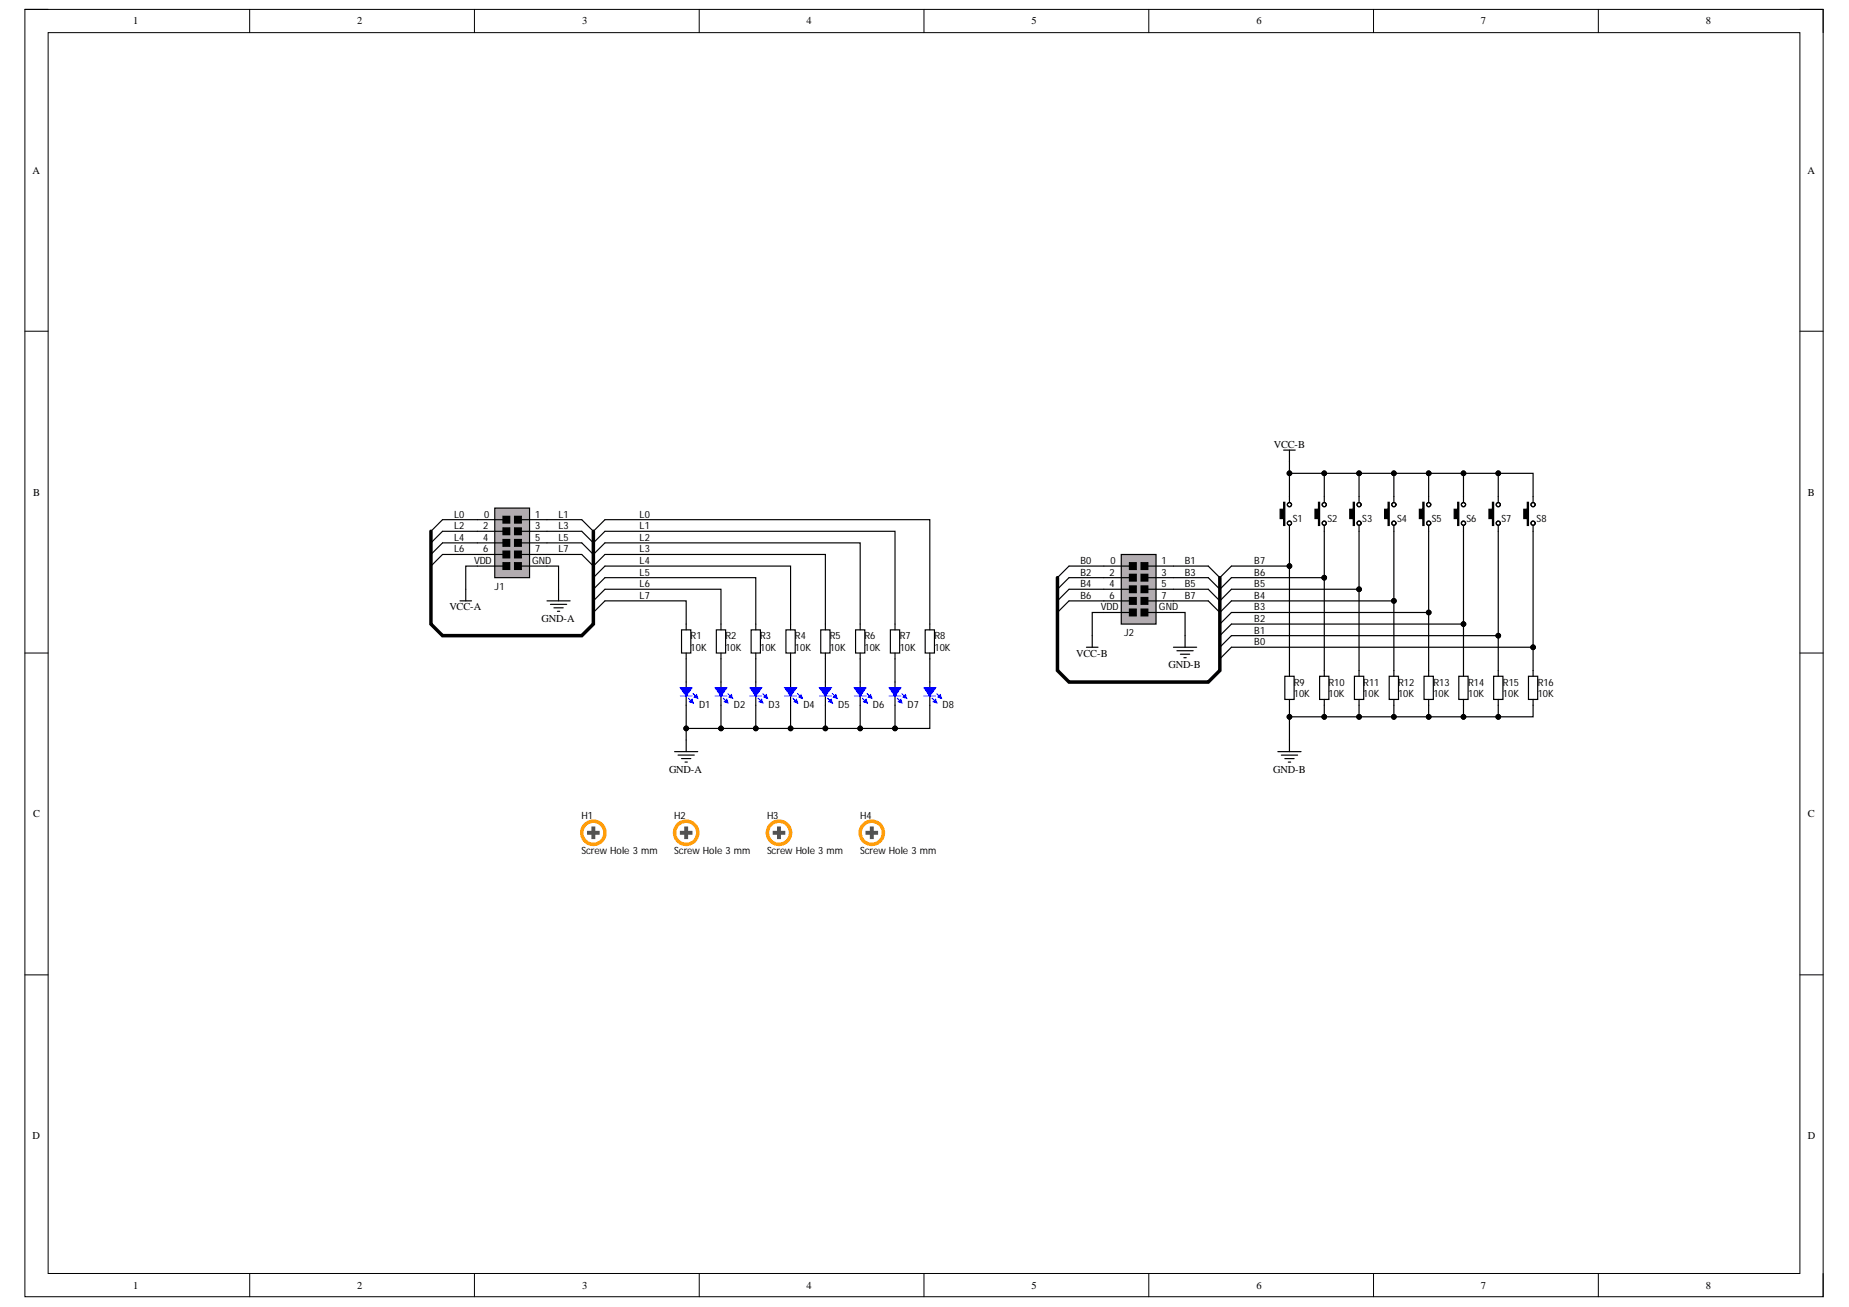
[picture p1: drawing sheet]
<svg xmlns="http://www.w3.org/2000/svg" width="297mm" height="210mm" viewBox="0 0 297 210" stroke-linecap="round" stroke-linejoin="round" font-family="sans-serif">
<defs><g id="words">
<g font-size="1.7">
<text x="21.4" y="3.9">1</text>
<text x="57.4" y="3.9">2</text>
<text x="93.5" y="3.9">3</text>
<text x="129.6" y="3.9">4</text>
<text x="165.7" y="3.9">5</text>
<text x="201.8" y="3.9">6</text>
<text x="237.9" y="3.9">7</text>
<text x="274" y="3.9">8</text>
<text x="5.2" y="27.9">A</text>
<text x="290.4" y="27.9">A</text>
<text x="204.6" y="71.9">VCC-B</text>
<text x="5.3" y="79.6">B</text>
<text x="290.4" y="79.6">B</text>
<text x="72.2" y="98">VCC-A</text>
<text x="87" y="99.9">GND-A</text>
<text x="172.9" y="105.5">VCC-B</text>
<text x="187.7" y="107.3">GND-B</text>
<text x="107.5" y="124.1">GND-A</text>
<text x="204.5" y="124.1">GND-B</text>
<text x="5.3" y="131.3">C</text>
<text x="290.4" y="131.3">C</text>
<text x="5.2" y="182.9">D</text>
<text x="290.4" y="182.9">D</text>
<text x="21.4" y="207">1</text>
<text x="57.4" y="207">2</text>
<text x="93.5" y="207">3</text>
<text x="129.6" y="207">4</text>
<text x="165.7" y="207">5</text>
<text x="201.8" y="207">6</text>
<text x="237.9" y="207">7</text>
<text x="274" y="207">8</text>
</g>
<g font-size="1.6">
<text x="72.9" y="83.1">L0</text>
<text x="77.8" y="83.1">0</text>
<text x="86" y="83.1">1</text>
<text x="89.7" y="83.1">L1</text>
<text x="102.7" y="83.1">L0</text>
<text x="207.7" y="83.8">S1</text>
<text x="213.3" y="83.8">S2</text>
<text x="218.8" y="83.8">S3</text>
<text x="224.4" y="83.8">S4</text>
<text x="230" y="83.8">S5</text>
<text x="235.6" y="83.8">S6</text>
<text x="241.2" y="83.8">S7</text>
<text x="246.9" y="83.8">S8</text>
<text x="72.9" y="85">L2</text>
<text x="72.9" y="86.9">L4</text>
<text x="72.9" y="88.7">L6</text>
<text x="77.6" y="85">2</text>
<text x="77.6" y="86.9">4</text>
<text x="77.6" y="88.7">6</text>
<text x="86" y="85">3</text>
<text x="86" y="86.9">5</text>
<text x="86" y="88.7">7</text>
<text x="89.7" y="85">L3</text>
<text x="89.7" y="86.9">L5</text>
<text x="89.7" y="88.7">L7</text>
<text x="102.7" y="85">L1</text>
<text x="102.7" y="86.9">L2</text>
<text x="102.7" y="88.7">L3</text>
<text x="76.2" y="90.6">VDD</text>
<text x="79.5" y="94.7">J1</text>
<text x="85.5" y="90.6">GND</text>
<text x="102.7" y="90.6">L4</text>
<text x="102.7" y="92.4">L5</text>
<text x="102.7" y="94.3">L6</text>
<text x="173.6" y="90.6">B0</text>
<text x="173.6" y="92.4">B2</text>
<text x="173.6" y="94.3">B4</text>
<text x="178.2" y="92.4">2</text>
<text x="178.2" y="94.3">4</text>
<text x="178.4" y="90.6">0</text>
<text x="186.6" y="90.6">1</text>
<text x="186.6" y="92.4">3</text>
<text x="186.6" y="94.3">5</text>
<text x="190.3" y="90.6">B1</text>
<text x="190.3" y="92.4">B3</text>
<text x="190.3" y="94.3">B5</text>
<text x="201.5" y="90.6">B7</text>
<text x="201.5" y="92.4">B6</text>
<text x="201.5" y="94.3">B5</text>
<text x="102.7" y="96.2">L7</text>
<text x="173.6" y="96.2">B6</text>
<text x="176.9" y="98">VDD</text>
<text x="178.2" y="96.2">6</text>
<text x="186.2" y="98">GND</text>
<text x="186.6" y="96.2">7</text>
<text x="190.3" y="96.2">B7</text>
<text x="201.5" y="96.2">B4</text>
<text x="201.5" y="98">B3</text>
<text x="201.5" y="99.9">B2</text>
<text x="201.5" y="101.7">B1</text>
<text x="110.9" y="102.7">R1</text>
<text x="110.9" y="104.5">10K</text>
<text x="116.5" y="102.7">R2</text>
<text x="116.5" y="104.5">10K</text>
<text x="122.1" y="102.7">R3</text>
<text x="122.1" y="104.5">10K</text>
<text x="127.7" y="102.7">R4</text>
<text x="127.7" y="104.5">10K</text>
<text x="133.3" y="102.7">R5</text>
<text x="133.3" y="104.5">10K</text>
<text x="138.9" y="102.7">R6</text>
<text x="138.9" y="104.5">10K</text>
<text x="144.5" y="102.7">R7</text>
<text x="144.5" y="104.5">10K</text>
<text x="150.1" y="102.7">R8</text>
<text x="150.1" y="104.5">10K</text>
<text x="180.6" y="102.2">J2</text>
<text x="201.5" y="103.6">B0</text>
<text x="112.3" y="113.7">D1</text>
<text x="117.9" y="113.7">D2</text>
<text x="123.5" y="113.7">D3</text>
<text x="129.1" y="113.7">D4</text>
<text x="134.6" y="113.7">D5</text>
<text x="140.2" y="113.7">D6</text>
<text x="145.8" y="113.7">D7</text>
<text x="151.4" y="113.7">D8</text>
<text x="207.8" y="110.1">R9</text>
<text x="207.8" y="112">10K</text>
<text x="213.4" y="110.1">R10</text>
<text x="213.4" y="112">10K</text>
<text x="219" y="110.1">R11</text>
<text x="219" y="112">10K</text>
<text x="224.6" y="110.1">R12</text>
<text x="224.6" y="112">10K</text>
<text x="230.3" y="110.1">R13</text>
<text x="230.3" y="112">10K</text>
<text x="235.9" y="110.1">R14</text>
<text x="235.9" y="112">10K</text>
<text x="241.4" y="110.1">R15</text>
<text x="241.4" y="112">10K</text>
<text x="247" y="110.1">R16</text>
<text x="247" y="112">10K</text>
<text x="93.4" y="131.5">H1</text>
<text x="108.3" y="131.5">H2</text>
<text x="123.2" y="131.5">H3</text>
<text x="138.2" y="131.5">H4</text>
<text x="93.4" y="137.1">Screw Hole 3 mm</text>
<text x="108.3" y="137.1">Screw Hole 3 mm</text>
<text x="123.2" y="137.1">Screw Hole 3 mm</text>
<text x="138.2" y="137.1">Screw Hole 3 mm</text>
</g>
</g></defs>
<path d="M4 1.5h288.9v206.8h-288.9z" fill="none" stroke="#000" stroke-width=".16"/>
<path d="M7.7 5.2h281.5v199.3h-281.5z" fill-rule="evenodd" fill="#fff"/>
<g fill="none" stroke="#000" stroke-width=".16">
<path d="M4 1.5h3.7M7.7 5.2h281.5v199.3h-281.5zM40.1 1.5v3.7M76.2 1.5v3.7M112.3 1.5v3.7M148.4 1.5v3.7M184.6 1.5v3.7M220.7 1.5v3.7M256.8 1.5v3.7M289.2 1.5h3.7v3.7M4 53.2h3.7M289.2 53.2h3.7"/>
<path d="M4 104.9h3.7M289.2 104.9h3.7M4 156.6h3.7M289.2 156.6h3.7M40.1 204.5v3.8M76.2 204.5v3.8M112.3 204.5v3.8M148.4 204.5v3.8M184.6 204.5v3.8M220.7 204.5v3.8M256.8 204.5v3.8M292.9 204.5v3.8"/>
</g>
<path d="M79.5 81.6h5.6v11.2h-5.6z" fill-rule="evenodd" fill="#b2acb0"/>
<g fill="none" stroke="#000" stroke-width=".19">
<path d="M76.7 90.9h4.6M79.5 81.6h5.6v11.2h-5.6zM81.3 83.5h-10.2l-1.9 1.8M81.3 85.3h-10.2l-1.9 1.9M81.3 87.2h-10.2l-1.9 1.8M81.3 89h-10.2l-1.9 1.9M83.2 90.9h6.5v5.6M83.2 83.5h10.3l1.8 1.8 1.9-1.8h52.2v17.7M83.2 85.3h10.3l1.8 1.9 1.9-1.9h46.6v15.9M83.2 87.2h10.3l1.8 1.8 1.9-1.8h41v14M83.2 89h10.3l1.8 1.9 1.9-1.9h35.4v12.2M87.9 96.5h3.7"/>
<path d="M88.4 97.1h2.6M89 97.6h1.5M89.5 98.2h.4M95.3 92.8l1.9-1.9h29.8v10.3M95.3 94.6l1.9-1.8h24.2v8.4M95.3 96.5l1.9-1.9h18.6v6.6M95.3 98.4l1.9-1.9h13v4.7M109.5 101.2h1.5v3.7h-1.5zM110.2 111.8v8.9M110.2 104.9v5.6M115.1 101.2h1.5v3.7h-1.5zM115.8 104.9v4.6"/>
<path d="M115.8 113.3v3.7M120.7 101.2h1.5v3.7h-1.5zM121.4 104.9v4.6M121.4 113.3v3.7M126.3 101.2h1.5v3.7h-1.5zM127 104.9v4.6M127 113.3v3.7M131.8 101.2h1.5v3.7h-1.5zM132.6 104.9v4.6M132.6 113.3v3.7M137.4 101.2h1.5v3.7h-1.5zM138.2 104.9v4.6"/>
<path d="M138.2 113.3v3.7M143 101.2h1.5v3.7h-1.5zM143.8 104.9v4.6M143.8 113.3v3.7M148.6 101.2h1.5v3.7h-1.5zM149.4 113.3v3.7h-39.2M149.4 104.9v4.6M108.4 120.7h3.7M108.9 121.3h2.6M109.5 121.8h1.5M110 122.4h.4"/>
</g>
<g fill="#000">
<path d="M80.8 82.9h1.1v1.1h-1.1z" fill-rule="evenodd"/>
<path d="M80.8 84.8h1.1v1.1h-1.1z" fill-rule="evenodd"/>
<path d="M80.8 86.6h1.1v1.1h-1.1z" fill-rule="evenodd"/>
<path d="M80.8 88.5h1.1v1.1h-1.1z" fill-rule="evenodd"/>
<path d="M80.8 90.4h1.1v1.1h-1.1z" fill-rule="evenodd"/>
<path d="M82.6 82.9h1.2v1.1h-1.2z" fill-rule="evenodd"/>
<path d="M82.6 84.8h1.2v1.1h-1.2z" fill-rule="evenodd"/>
<path d="M82.6 86.6h1.2v1.1h-1.2z" fill-rule="evenodd"/>
<path d="M82.6 88.5h1.2v1.1h-1.2z" fill-rule="evenodd"/>
<path d="M82.6 90.4h1.2v1.1h-1.2z" fill-rule="evenodd"/>
</g>
<g fill="none" stroke="#000" stroke-width=".16">
<path d="M80.8 82.9h1.1v1.1h-1.1zM80.8 84.8h1.1v1.1h-1.1zM80.8 86.6h1.1v1.1h-1.1zM80.8 88.5h1.1v1.1h-1.1zM80.8 90.4h1.1v1.1h-1.1zM82.6 82.9h1.2v1.1h-1.2zM82.6 84.8h1.2v1.1h-1.2zM82.6 86.6h1.2v1.1h-1.2zM82.6 88.5h1.2v1.1h-1.2zM82.6 90.4h1.2v1.1h-1.2z"/>
<circle cx="110.2" cy="117" r=".37"/>
<circle cx="115.8" cy="117" r=".37"/>
<circle cx="121.4" cy="117" r=".37"/>
<circle cx="127" cy="117" r=".37"/>
<circle cx="132.6" cy="117" r=".37"/>
<circle cx="138.2" cy="117" r=".37"/>
<circle cx="143.8" cy="117" r=".37"/>
</g>
<g fill="#000">
<circle cx="110.2" cy="117" r=".37"/>
<circle cx="115.8" cy="117" r=".37"/>
<circle cx="121.4" cy="117" r=".37"/>
<circle cx="127" cy="117" r=".37"/>
<circle cx="132.6" cy="117" r=".37"/>
<circle cx="138.2" cy="117" r=".37"/>
<circle cx="143.8" cy="117" r=".37"/>
</g>
<path d="M69.2 85.3v14.9l1.9 1.9h22.4l1.8-1.9v-14.9" fill="none" stroke="#000" stroke-width=".56"/>
<path d="M109.3 110.5h1.9l-1 1.3z" fill="#00f"/>
<path d="M109.3 110.5h1.9l-1 1.3zM110.6 112.1l.7 .8M111.3 111.4l.8 .7" fill="none" stroke="#00f" stroke-width=".19"/>
<path d="M110.8 112.7l.4-.4 .1 .6z" fill="#00f"/>
<path d="M110.8 112.7l.4-.4 .1 .6z" fill="none" stroke="#00f" stroke-width=".19"/>
<path d="M111.5 112l.4-.4 .2 .5z" fill="#00f"/>
<path d="M109.3 111.8h1.9M111.5 112l.4-.4 .2 .5z" fill="none" stroke="#00f" stroke-width=".19"/>
<path d="M115.8 109.5v1M115.8 111.8v1.5" fill="none" stroke="#000" stroke-width=".19"/>
<path d="M114.9 110.5h1.9l-1 1.3z" fill="#00f"/>
<path d="M114.9 110.5h1.9l-1 1.3zM116.2 112.1l.7 .8M116.9 111.4l.8 .7" fill="none" stroke="#00f" stroke-width=".19"/>
<path d="M116.4 112.7l.4-.4 .1 .6z" fill="#00f"/>
<path d="M116.4 112.7l.4-.4 .1 .6z" fill="none" stroke="#00f" stroke-width=".19"/>
<path d="M117.1 112l.4-.4 .2 .5z" fill="#00f"/>
<path d="M114.9 111.8h1.9M117.1 112l.4-.4 .2 .5z" fill="none" stroke="#00f" stroke-width=".19"/>
<path d="M121.4 109.5v1M121.4 111.8v1.5" fill="none" stroke="#000" stroke-width=".19"/>
<path d="M120.5 110.5h1.8l-.9 1.3z" fill="#00f"/>
<path d="M120.5 110.5h1.8l-.9 1.3zM121.8 112.1l.7 .8M122.5 111.4l.8 .7" fill="none" stroke="#00f" stroke-width=".19"/>
<path d="M122 112.7l.3-.4 .2 .6z" fill="#00f"/>
<path d="M122 112.7l.3-.4 .2 .6z" fill="none" stroke="#00f" stroke-width=".19"/>
<path d="M122.7 112l.4-.4 .2 .5z" fill="#00f"/>
<path d="M120.5 111.8h1.8M122.7 112l.4-.4 .2 .5z" fill="none" stroke="#00f" stroke-width=".19"/>
<path d="M138.2 109.5v1M138.2 111.8v1.5" fill="none" stroke="#000" stroke-width=".19"/>
<path d="M137.3 110.5h1.8l-.9 1.3z" fill="#00f"/>
<path d="M137.3 110.5h1.8l-.9 1.3zM138.6 112.1l.7 .8M139.3 111.4l.8 .7" fill="none" stroke="#00f" stroke-width=".19"/>
<path d="M138.7 112.7l.4-.4 .2 .6z" fill="#00f"/>
<path d="M138.7 112.7l.4-.4 .2 .6z" fill="none" stroke="#00f" stroke-width=".19"/>
<path d="M139.5 112l.4-.4 .2 .5z" fill="#00f"/>
<path d="M137.3 111.8h1.8M139.5 112l.4-.4 .2 .5z" fill="none" stroke="#00f" stroke-width=".19"/>
<path d="M143.8 109.5v1M143.8 111.8v1.5" fill="none" stroke="#000" stroke-width=".19"/>
<path d="M142.8 110.5h1.9l-.9 1.3z" fill="#00f"/>
<path d="M142.8 110.5h1.9l-.9 1.3zM144.2 112.1l.7 .8M144.9 111.4l.7 .7" fill="none" stroke="#00f" stroke-width=".19"/>
<path d="M144.3 112.7l.4-.4 .2 .6z" fill="#00f"/>
<path d="M144.3 112.7l.4-.4 .2 .6z" fill="none" stroke="#00f" stroke-width=".19"/>
<path d="M145.1 112l.4-.4 .1 .5z" fill="#00f"/>
<path d="M142.8 111.8h1.9M145.1 112l.4-.4 .1 .5z" fill="none" stroke="#00f" stroke-width=".19"/>
<path d="M149.4 109.5v1M149.4 111.8v1.5" fill="none" stroke="#000" stroke-width=".19"/>
<path d="M148.4 110.5h1.9l-.9 1.3z" fill="#00f"/>
<path d="M148.4 110.5h1.9l-.9 1.3zM149.7 112.1l.8 .8M150.5 111.4l.7 .7" fill="none" stroke="#00f" stroke-width=".19"/>
<path d="M149.9 112.7l.4-.4 .2 .6z" fill="#00f"/>
<path d="M149.9 112.7l.4-.4 .2 .6z" fill="none" stroke="#00f" stroke-width=".19"/>
<path d="M150.7 112l.3-.4 .2 .5z" fill="#00f"/>
<path d="M148.4 111.8h1.9M150.7 112l.3-.4 .2 .5z" fill="none" stroke="#00f" stroke-width=".19"/>
<path d="M132.6 109.5v1M132.6 111.8v1.5" fill="none" stroke="#000" stroke-width=".19"/>
<path d="M131.7 110.5h1.8l-.9 1.3z" fill="#00f"/>
<path d="M131.7 110.5h1.8l-.9 1.3zM133 112.1l.7 .8M133.7 111.4l.8 .7" fill="none" stroke="#00f" stroke-width=".19"/>
<path d="M133.2 112.7l.3-.4 .2 .6z" fill="#00f"/>
<path d="M133.2 112.7l.3-.4 .2 .6z" fill="none" stroke="#00f" stroke-width=".19"/>
<path d="M133.9 112l.4-.4 .2 .5z" fill="#00f"/>
<path d="M131.7 111.8h1.8M133.9 112l.4-.4 .2 .5z" fill="none" stroke="#00f" stroke-width=".19"/>
<path d="M127 109.5v1M127 111.8v1.5" fill="none" stroke="#000" stroke-width=".19"/>
<path d="M126.1 110.5h1.8l-.9 1.3z" fill="#00f"/>
<path d="M126.1 110.5h1.8l-.9 1.3zM127.4 112.1l.7 .8M128.1 111.4l.8 .7" fill="none" stroke="#00f" stroke-width=".19"/>
<path d="M127.6 112.7l.3-.4 .2 .6z" fill="#00f"/>
<path d="M127.6 112.7l.3-.4 .2 .6z" fill="none" stroke="#00f" stroke-width=".19"/>
<path d="M128.3 112l.4-.4 .2 .5z" fill="#00f"/>
<path d="M126.1 111.8h1.8M128.3 112l.4-.4 .2 .5z" fill="none" stroke="#00f" stroke-width=".19"/>
<path d="M207.1 85.3v22.4M207.1 118.9v1.8M205.3 120.7h3.7M205.8 121.3h2.7M206.4 121.8h1.5M207 122.4h.3" fill="none" stroke="#000" stroke-width=".19"/>
<circle cx="207.1" cy="90.9" r=".37" fill="#000"/>
<circle cx="207.1" cy="90.9" r=".37" fill="none" stroke="#000" stroke-width=".16"/>
<path d="M180.1 89.1h5.6v11.1h-5.6z" fill-rule="evenodd" fill="#b2acb0"/>
<g fill="none" stroke="#000" stroke-width=".19">
<path d="M206.2 72.3h1.9M207.1 72.3v8.4M207.1 76h39.2v4.7M212.7 76v4.7M218.3 76v4.7M223.9 76v4.7M229.5 76v4.7M235.1 76v4.7M240.7 76v4.7M180.1 89.1h5.6v11.1h-5.6zM182 98.4h-6.5v5.5M182 90.9h-10.3l-1.8 1.9"/>
<path d="M182 92.8h-10.3l-1.8 1.8M182 94.6h-10.3l-1.8 1.9M182 96.5h-10.3l-1.8 1.9M183.9 98.4h6.5v5.5M183.9 90.9h10.2l1.9 1.9 1.8-1.9h9.3M183.9 92.8h10.2l1.9 1.8 1.8-1.8h14.9M183.9 94.6h10.2l1.9 1.9 1.8-1.9h20.5M183.9 96.5h10.2l1.9 1.9 1.8-1.9h26.1M206.2 80.7h.2v3.7h-.2v-1.1h-.5v-1.5h.5zM207.1 84.4v.9M211.8 80.7h.2v3.7h-.2v-1.1h-.5v-1.5h.5zM212.7 84.4v24.2"/>
<path d="M217.4 80.7h.2v3.7h-.2v-1.1h-.6v-1.5h.6zM218.3 84.4v24.2M223 80.7h.2v3.7h-.2v-1.1h-.6v-1.5h.6zM223.9 84.4v24.2M228.6 80.7h.2v3.7h-.2v-1.1h-.6v-1.5h.6zM229.5 84.4v24.2M229.5 98.4h-31.7l-1.8 1.8M234.2 80.7h.2v3.7h-.2v-1.1h-.6v-1.5h.6zM235.1 84.4v24.2M239.8 80.7h.2v3.7h-.2v-1.1h-.6v-1.5h.6zM240.7 84.4v24.2M245.4 80.7h.1v3.7h-.1v-1.1h-.6v-1.5h.6z"/>
<path d="M246.3 84.4v24.2M174.5 103.9h1.9M188.5 103.9h3.7M189.1 104.5h2.6M189.6 105.1h1.5M190.2 105.6h.4M206.4 108.6h1.5v3.7h-1.5zM207.1 112.3v6.6M207.1 107.7v.9M212 108.6h1.5v3.7h-1.5zM212.7 112.3v2.8M217.6 108.6h1.5v3.7h-1.5z"/>
<path d="M218.3 112.3v2.8M223.2 108.6h1.5v3.7h-1.5zM223.9 112.3v2.8M228.8 108.6h1.5v3.7h-1.5zM229.5 112.3v2.8M234.4 108.6h1.4v3.7h-1.4zM235.1 100.2h-37.3l-1.8 1.9M235.1 112.3v2.8M240 108.6h1.4v3.7h-1.4zM240.7 102.1h-42.9l-1.8 1.8M240.7 112.3v2.8M245.5 108.6h1.5v3.7h-1.5z"/>
<path d="M246.3 112.3v2.8h-39.2M246.3 103.9h-48.5l-1.8 1.9"/>
<circle cx="207.1" cy="84" r=".34"/>
<circle cx="207.1" cy="81" r=".34"/>
<circle cx="207.2" cy="81" r=".33"/>
<circle cx="207.2" cy="84" r=".33"/>
<circle cx="212.7" cy="81" r=".33"/>
<circle cx="212.7" cy="84" r=".33"/>
<circle cx="218.3" cy="81" r=".33"/>
<circle cx="218.3" cy="84" r=".33"/>
<circle cx="223.9" cy="84" r=".33"/>
<circle cx="223.9" cy="81" r=".33"/>
<circle cx="223.9" cy="81" r=".34"/>
<circle cx="223.9" cy="84" r=".34"/>
<circle cx="229.5" cy="81" r=".33"/>
<circle cx="229.5" cy="84" r=".33"/>
<circle cx="235.1" cy="84" r=".33"/>
<circle cx="235.1" cy="81" r=".33"/>
<circle cx="235.1" cy="81" r=".34"/>
<circle cx="235.1" cy="84" r=".34"/>
<circle cx="240.7" cy="81" r=".33"/>
<circle cx="240.7" cy="84" r=".33"/>
<circle cx="246.3" cy="84" r=".33"/>
<circle cx="246.3" cy="81" r=".33"/>
<circle cx="246.3" cy="81" r=".34"/>
<circle cx="246.3" cy="84" r=".34"/>
</g>
<g fill="#000">
<path d="M181.4 90.4h1.2v1.1h-1.2z" fill-rule="evenodd"/>
<path d="M181.4 92.2h1.2v1.1h-1.2z" fill-rule="evenodd"/>
<path d="M181.4 94.1h1.2v1.1h-1.2z" fill-rule="evenodd"/>
<path d="M181.4 95.9h1.2v1.2h-1.2z" fill-rule="evenodd"/>
<path d="M181.4 97.8h1.2v1.1h-1.2z" fill-rule="evenodd"/>
<path d="M183.3 90.4h1.1v1.1h-1.1z" fill-rule="evenodd"/>
<path d="M183.3 92.2h1.1v1.1h-1.1z" fill-rule="evenodd"/>
<path d="M183.3 94.1h1.1v1.1h-1.1z" fill-rule="evenodd"/>
<path d="M183.3 95.9h1.1v1.2h-1.1z" fill-rule="evenodd"/>
<path d="M183.3 97.8h1.1v1.1h-1.1z" fill-rule="evenodd"/>
<path d="M206.2 80.7h.2v3.7h-.2v-1.1h-.5v-1.5h.5z" fill-rule="evenodd"/>
<path d="M211.8 80.7h.2v3.7h-.2v-1.1h-.5v-1.5h.5z" fill-rule="evenodd"/>
<path d="M217.4 80.7h.2v3.7h-.2v-1.1h-.6v-1.5h.6z" fill-rule="evenodd"/>
<path d="M223 80.7h.2v3.7h-.2v-1.1h-.6v-1.5h.6z" fill-rule="evenodd"/>
<path d="M228.6 80.7h.2v3.7h-.2v-1.1h-.6v-1.5h.6z" fill-rule="evenodd"/>
<path d="M234.2 80.7h.2v3.7h-.2v-1.1h-.6v-1.5h.6z" fill-rule="evenodd"/>
<path d="M239.8 80.7h.2v3.7h-.2v-1.1h-.6v-1.5h.6z" fill-rule="evenodd"/>
<path d="M245.4 80.7h.1v3.7h-.1v-1.1h-.6v-1.5h.6z" fill-rule="evenodd"/>
</g>
<g fill="none" stroke="#000" stroke-width=".16">
<path d="M181.4 90.4h1.2v1.1h-1.2zM181.4 92.2h1.2v1.1h-1.2zM181.4 94.1h1.2v1.1h-1.2zM181.4 95.9h1.2v1.2h-1.2zM181.4 97.8h1.2v1.1h-1.2zM183.3 90.4h1.1v1.1h-1.1zM183.3 92.2h1.1v1.1h-1.1zM183.3 94.1h1.1v1.1h-1.1zM183.3 95.9h1.1v1.2h-1.1zM183.3 97.8h1.1v1.1h-1.1z"/>
<circle cx="207.2" cy="76" r=".37"/>
<circle cx="212.7" cy="76" r=".38"/>
<circle cx="218.3" cy="76" r=".37"/>
<circle cx="223.9" cy="76" r=".37"/>
<circle cx="229.5" cy="76" r=".37"/>
<circle cx="235.1" cy="76" r=".37"/>
<circle cx="240.7" cy="76" r=".37"/>
<circle cx="207.1" cy="90.9" r=".37"/>
<circle cx="212.7" cy="92.8" r=".38"/>
<circle cx="218.3" cy="94.6" r=".37"/>
<circle cx="223.9" cy="96.5" r=".37"/>
<circle cx="229.5" cy="98.4" r=".37"/>
<circle cx="207.2" cy="115.1" r=".37"/>
<circle cx="212.7" cy="115.1" r=".38"/>
<circle cx="218.3" cy="115.1" r=".37"/>
<circle cx="223.9" cy="115.1" r=".37"/>
<circle cx="229.5" cy="115.1" r=".37"/>
<circle cx="235.1" cy="100.2" r=".37"/>
<circle cx="235.1" cy="115.1" r=".37"/>
<circle cx="240.7" cy="102.1" r=".37"/>
<circle cx="240.7" cy="115.1" r=".37"/>
<circle cx="246.3" cy="104" r=".37"/>
</g>
<g fill="#000">
<circle cx="207.2" cy="76" r=".37"/>
<circle cx="212.7" cy="76" r=".38"/>
<circle cx="218.3" cy="76" r=".37"/>
<circle cx="223.9" cy="76" r=".37"/>
<circle cx="229.5" cy="76" r=".37"/>
<circle cx="235.1" cy="76" r=".37"/>
<circle cx="240.7" cy="76" r=".37"/>
<circle cx="207.1" cy="90.9" r=".37"/>
<circle cx="212.7" cy="92.8" r=".38"/>
<circle cx="218.3" cy="94.6" r=".37"/>
<circle cx="223.9" cy="96.5" r=".37"/>
<circle cx="229.5" cy="98.4" r=".37"/>
<circle cx="207.2" cy="115.1" r=".37"/>
<circle cx="212.7" cy="115.1" r=".38"/>
<circle cx="218.3" cy="115.1" r=".37"/>
<circle cx="223.9" cy="115.1" r=".37"/>
<circle cx="229.5" cy="115.1" r=".37"/>
<circle cx="235.1" cy="100.2" r=".37"/>
<circle cx="235.1" cy="115.1" r=".37"/>
<circle cx="240.7" cy="102.1" r=".37"/>
<circle cx="240.7" cy="115.1" r=".37"/>
<circle cx="246.3" cy="104" r=".37"/>
</g>
<path d="M169.9 92.8v14.9l1.8 1.8h22.4l1.9-1.8v-14.9" fill="none" stroke="#000" stroke-width=".56"/>
<circle cx="95.3" cy="133.7" r="1.86" fill="#fff"/>
<circle cx="95.3" cy="133.7" r="1.86" fill="none" stroke="#f90" stroke-width=".56"/>
<path d="M95.1 132.8h.5v1.9h-.5z" fill-rule="evenodd" fill="#505050"/>
<path d="M95.1 132.8h.5v1.9h-.5z" fill="none" stroke="#505050" stroke-width=".16"/>
<path d="M94.4 133.5h1.9v.5h-1.9z" fill-rule="evenodd" fill="#505050"/>
<path d="M94.4 133.5h1.9v.5h-1.9z" fill="none" stroke="#505050" stroke-width=".16"/>
<circle cx="110.2" cy="133.7" r="1.86" fill="#fff"/>
<circle cx="110.2" cy="133.7" r="1.86" fill="none" stroke="#f90" stroke-width=".56"/>
<path d="M110 132.8h.5v1.9h-.5z" fill-rule="evenodd" fill="#505050"/>
<path d="M110 132.8h.5v1.9h-.5z" fill="none" stroke="#505050" stroke-width=".16"/>
<path d="M109.3 133.5h1.9v.5h-1.9z" fill-rule="evenodd" fill="#505050"/>
<path d="M109.3 133.5h1.9v.5h-1.9z" fill="none" stroke="#505050" stroke-width=".16"/>
<circle cx="140" cy="133.7" r="1.86" fill="#fff"/>
<circle cx="140" cy="133.7" r="1.86" fill="none" stroke="#f90" stroke-width=".56"/>
<path d="M139.8 132.8h.5v1.9h-.5z" fill-rule="evenodd" fill="#505050"/>
<path d="M139.8 132.8h.5v1.9h-.5z" fill="none" stroke="#505050" stroke-width=".16"/>
<path d="M139.1 133.5h1.9v.5h-1.9z" fill-rule="evenodd" fill="#505050"/>
<path d="M139.1 133.5h1.9v.5h-1.9z" fill="none" stroke="#505050" stroke-width=".16"/>
<circle cx="125.1" cy="133.7" r="1.86" fill="#fff"/>
<circle cx="125.1" cy="133.7" r="1.86" fill="none" stroke="#f90" stroke-width=".56"/>
<path d="M124.9 132.8h.5v1.9h-.5z" fill-rule="evenodd" fill="#505050"/>
<path d="M124.9 132.8h.5v1.9h-.5z" fill="none" stroke="#505050" stroke-width=".16"/>
<path d="M124.2 133.5h1.9v.5h-1.9z" fill-rule="evenodd" fill="#505050"/>
<path d="M124.2 133.5h1.9v.5h-1.9z" fill="none" stroke="#505050" stroke-width=".16"/>
<path d="M73.9 96.5h1.9M76.7 90.9h-1.9v5.6" fill="none" stroke="#000" stroke-width=".19"/>
<use href="#words"/>
</svg>
